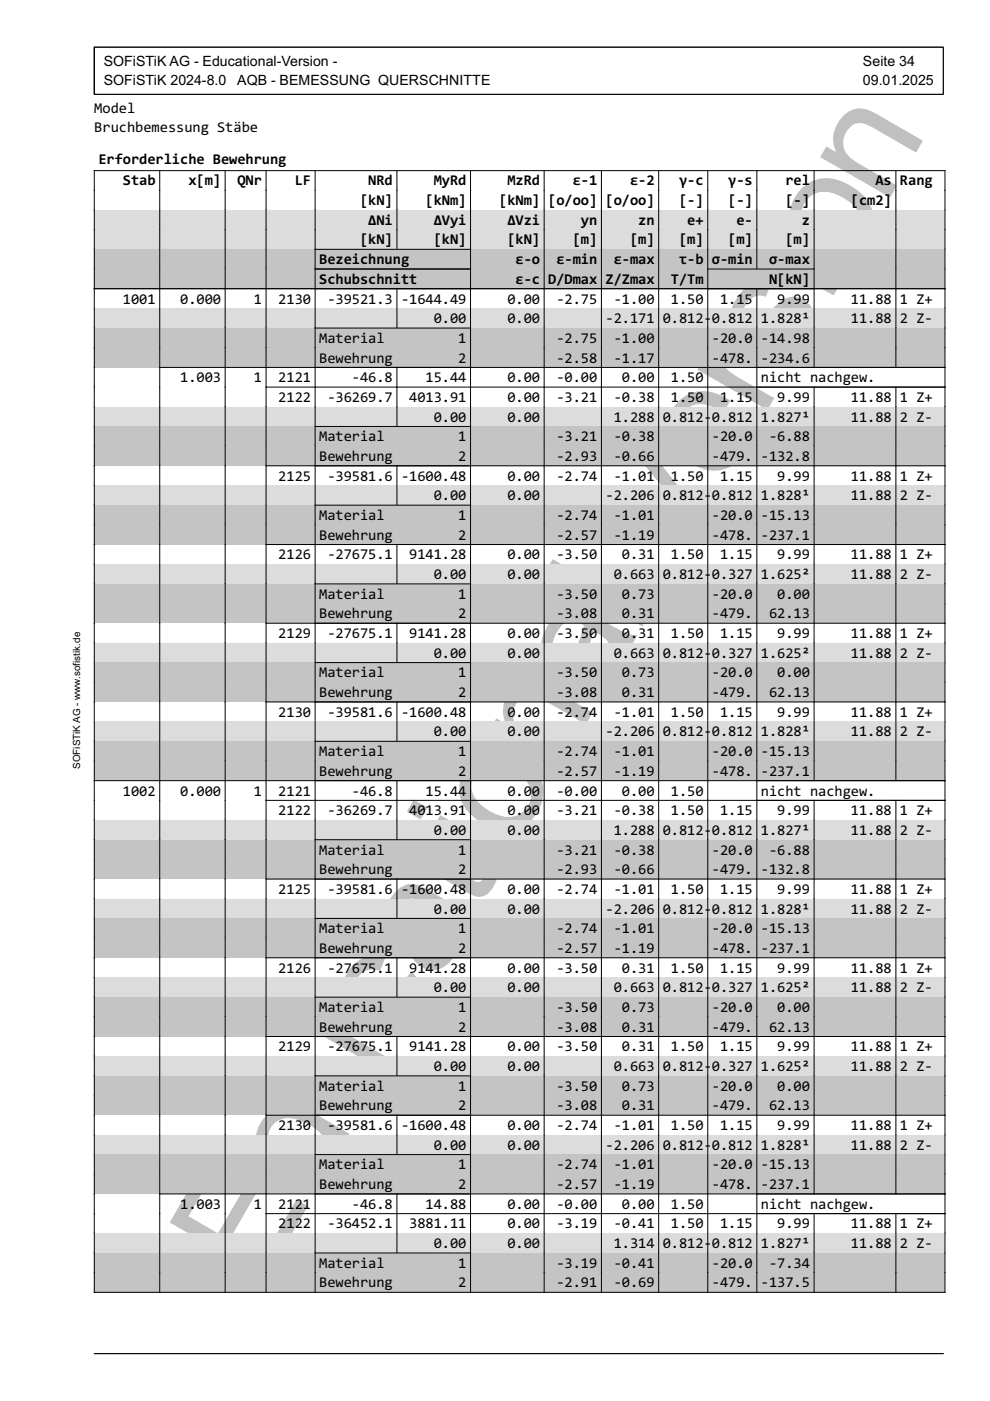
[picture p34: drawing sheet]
<svg xmlns="http://www.w3.org/2000/svg" width="210mm" height="297mm" viewBox="0 0 210 297" stroke-linecap="round" stroke-linejoin="round" font-family="sans-serif">
<defs><g id="words">
<text font-size="33" fill="#c0c0c0" x="55.1" y="273.3" transform="rotate(-60 55.1 273.3)">Educational Version</text>
<g font-size="3.2">
<text x="20" y="24">Model</text>
<text x="20" y="28">Bruchbemessung Stäbe</text>
<text x="20.9" y="34.7">Erforderliche Bewehrung</text>
<text x="26.1" y="39.3">Stab</text>
<text x="39.9" y="39.3">x[m]</text>
<text x="50.3" y="39.3">QNr</text>
<text x="62.5" y="39.3">LF</text>
<text x="78.1" y="39.3">NRd</text>
<text x="92" y="39.3">MyRd</text>
<text x="107.6" y="39.3">MzRd</text>
<text x="121.4" y="39.3">ε-1</text>
<text x="133.6" y="39.3">ε-2</text>
<text x="144" y="39.3">γ-c</text>
<text x="154.4" y="39.3">γ-s</text>
<text x="166.5" y="39.3">rel</text>
<text x="185.6" y="39.3">As</text>
<text x="190.8" y="39.3">Rang</text>
<text x="76.4" y="43.5">[kN]</text>
<text x="78.1" y="47.7">ΔNi</text>
<text x="90.2" y="43.5">[kNm]</text>
<text x="92" y="47.7">ΔVyi</text>
<text x="105.8" y="43.5">[kNm]</text>
<text x="107.6" y="47.7">ΔVzi</text>
<text x="116.2" y="43.5">[o/oo]</text>
<text x="123.2" y="47.7">yn</text>
<text x="128.4" y="43.5">[o/oo]</text>
<text x="135.3" y="47.7">zn</text>
<text x="144" y="43.5">[-]</text>
<text x="145.7" y="47.7">e+</text>
<text x="154.4" y="43.5">[-]</text>
<text x="156.1" y="47.7">e-</text>
<text x="166.5" y="43.5">[-]</text>
<text x="170" y="47.7">z</text>
<text x="180.4" y="43.5">[cm2]</text>
<text x="76.4" y="51.8">[kN]</text>
<text x="92" y="51.8">[kN]</text>
<text x="107.6" y="51.8">[kN]</text>
<text x="121.4" y="51.8">[m]</text>
<text x="133.6" y="51.8">[m]</text>
<text x="144" y="51.8">[m]</text>
<text x="154.4" y="51.8">[m]</text>
<text x="166.5" y="51.8">[m]</text>
<text x="67.7" y="56">Bezeichnung</text>
<text x="109.3" y="56">ε-o</text>
<text x="118" y="56">ε-min</text>
<text x="130.1" y="56">ε-max</text>
<text x="144" y="56">τ-b</text>
<text x="150.9" y="56">σ-min</text>
<text x="163.1" y="56">σ-max</text>
<text x="26.1" y="64.4">1001</text>
<text x="38.2" y="64.4">0.000</text>
<text x="53.8" y="64.4">1</text>
<text x="59" y="64.4">2130</text>
<text x="67.7" y="60.2">Schubschnitt</text>
<text x="69.4" y="64.4">-39521.3</text>
<text x="85" y="64.4">-1644.49</text>
<text x="107.6" y="64.4">0.00</text>
<text x="109.3" y="60.2">ε-c</text>
<text x="116.2" y="60.2">D/Dmax</text>
<text x="118" y="64.4">-2.75</text>
<text x="128.4" y="60.2">Z/Zmax</text>
<text x="130.1" y="64.4">-1.00</text>
<text x="142.3" y="60.2">T/Tm</text>
<text x="142.3" y="64.4">1.50</text>
<text x="152.7" y="64.4">1.15</text>
<text x="163.1" y="60.2">N[kN]</text>
<text x="164.8" y="64.4">9.99</text>
<text x="180.4" y="64.4">11.88</text>
<text x="190.8" y="64.4">1 Z+</text>
<text x="92" y="68.5">0.00</text>
<text x="107.6" y="68.5">0.00</text>
<text x="128.4" y="68.5">-2.171</text>
<text x="140.5" y="68.5">0.812-</text>
<text x="150.9" y="68.5">0.812</text>
<text x="161.3" y="68.5">1.828¹</text>
<text x="180.4" y="68.5">11.88</text>
<text x="190.8" y="68.5">2 Z-</text>
<text x="67.7" y="72.7">Material</text>
<text x="67.7" y="76.9">Bewehrung</text>
<text x="97.2" y="72.7">1</text>
<text x="97.2" y="76.9">2</text>
<text x="118" y="72.7">-2.75</text>
<text x="118" y="76.9">-2.58</text>
<text x="130.1" y="72.7">-1.00</text>
<text x="130.1" y="76.9">-1.17</text>
<text x="150.9" y="72.7">-20.0</text>
<text x="150.9" y="76.9">-478.</text>
<text x="161.3" y="72.7">-14.98</text>
<text x="161.3" y="76.9">-234.6</text>
<text x="38.2" y="81">1.003</text>
<text x="53.8" y="81">1</text>
<text x="59" y="81">2121</text>
<text x="74.6" y="81">-46.8</text>
<text x="90.2" y="81">15.44</text>
<text x="107.6" y="81">0.00</text>
<text x="118" y="81">-0.00</text>
<text x="131.9" y="81">0.00</text>
<text x="142.3" y="81">1.50</text>
<text x="161.3" y="81">nicht nachgew.</text>
<text x="59" y="85.2">2122</text>
<text x="69.4" y="85.2">-36269.7</text>
<text x="86.8" y="85.2">4013.91</text>
<text x="92" y="89.4">0.00</text>
<text x="107.6" y="85.2">0.00</text>
<text x="107.6" y="89.4">0.00</text>
<text x="118" y="85.2">-3.21</text>
<text x="130.1" y="85.2">-0.38</text>
<text x="130.1" y="89.4">1.288</text>
<text x="140.5" y="89.4">0.812-</text>
<text x="142.3" y="85.2">1.50</text>
<text x="150.9" y="89.4">0.812</text>
<text x="152.7" y="85.2">1.15</text>
<text x="161.3" y="89.4">1.827¹</text>
<text x="164.8" y="85.2">9.99</text>
<text x="180.4" y="85.2">11.88</text>
<text x="180.4" y="89.4">11.88</text>
<text x="190.8" y="85.2">1 Z+</text>
<text x="190.8" y="89.4">2 Z-</text>
<text x="67.7" y="93.6">Material</text>
<text x="97.2" y="93.6">1</text>
<text x="118" y="93.6">-3.21</text>
<text x="130.1" y="93.6">-0.38</text>
<text x="150.9" y="93.6">-20.0</text>
<text x="163.1" y="93.6">-6.88</text>
<text x="59" y="101.9">2125</text>
<text x="67.7" y="97.7">Bewehrung</text>
<text x="69.4" y="101.9">-39581.6</text>
<text x="85" y="101.9">-1600.48</text>
<text x="97.2" y="97.7">2</text>
<text x="107.6" y="101.9">0.00</text>
<text x="118" y="97.7">-2.93</text>
<text x="118" y="101.9">-2.74</text>
<text x="130.1" y="97.7">-0.66</text>
<text x="130.1" y="101.9">-1.01</text>
<text x="142.3" y="101.9">1.50</text>
<text x="150.9" y="97.7">-479.</text>
<text x="152.7" y="101.9">1.15</text>
<text x="161.3" y="97.7">-132.8</text>
<text x="164.8" y="101.9">9.99</text>
<text x="180.4" y="101.9">11.88</text>
<text x="190.8" y="101.9">1 Z+</text>
<text x="92" y="106.1">0.00</text>
<text x="107.6" y="106.1">0.00</text>
<text x="128.4" y="106.1">-2.206</text>
<text x="140.5" y="106.1">0.812-</text>
<text x="150.9" y="106.1">0.812</text>
<text x="161.3" y="106.1">1.828¹</text>
<text x="180.4" y="106.1">11.88</text>
<text x="190.8" y="106.1">2 Z-</text>
<text x="67.7" y="110.3">Material</text>
<text x="97.2" y="110.3">1</text>
<text x="118" y="110.3">-2.74</text>
<text x="130.1" y="110.3">-1.01</text>
<text x="150.9" y="110.3">-20.0</text>
<text x="161.3" y="110.3">-15.13</text>
<text x="59" y="118.6">2126</text>
<text x="67.7" y="114.4">Bewehrung</text>
<text x="69.4" y="118.6">-27675.1</text>
<text x="86.8" y="118.6">9141.28</text>
<text x="97.2" y="114.4">2</text>
<text x="107.6" y="118.6">0.00</text>
<text x="118" y="114.4">-2.57</text>
<text x="118" y="118.6">-3.50</text>
<text x="130.1" y="114.4">-1.19</text>
<text x="131.9" y="118.6">0.31</text>
<text x="142.3" y="118.6">1.50</text>
<text x="150.9" y="114.4">-478.</text>
<text x="152.7" y="118.6">1.15</text>
<text x="161.3" y="114.4">-237.1</text>
<text x="164.8" y="118.6">9.99</text>
<text x="180.4" y="118.6">11.88</text>
<text x="190.8" y="118.6">1 Z+</text>
<text x="92" y="122.8">0.00</text>
<text x="107.6" y="122.8">0.00</text>
<text x="130.1" y="122.8">0.663</text>
<text x="140.5" y="122.8">0.812-</text>
<text x="150.9" y="122.8">0.327</text>
<text x="161.3" y="122.8">1.625²</text>
<text x="180.4" y="122.8">11.88</text>
<text x="190.8" y="122.8">2 Z-</text>
<text x="67.7" y="126.9">Material</text>
<text x="67.7" y="131.1">Bewehrung</text>
<text x="97.2" y="126.9">1</text>
<text x="97.2" y="131.1">2</text>
<text x="118" y="126.9">-3.50</text>
<text x="118" y="131.1">-3.08</text>
<text x="131.9" y="126.9">0.73</text>
<text x="131.9" y="131.1">0.31</text>
<text x="150.9" y="126.9">-20.0</text>
<text x="150.9" y="131.1">-479.</text>
<text x="163.1" y="131.1">62.13</text>
<text x="164.8" y="126.9">0.00</text>
<text x="59" y="135.3">2129</text>
<text x="69.4" y="135.3">-27675.1</text>
<text x="86.8" y="135.3">9141.28</text>
<text x="107.6" y="135.3">0.00</text>
<text x="118" y="135.3">-3.50</text>
<text x="131.9" y="135.3">0.31</text>
<text x="142.3" y="135.3">1.50</text>
<text x="152.7" y="135.3">1.15</text>
<text x="164.8" y="135.3">9.99</text>
<text x="180.4" y="135.3">11.88</text>
<text x="190.8" y="135.3">1 Z+</text>
<text x="67.7" y="143.6">Material</text>
<text x="92" y="139.5">0.00</text>
<text x="97.2" y="143.6">1</text>
<text x="107.6" y="139.5">0.00</text>
<text x="118" y="143.6">-3.50</text>
<text x="130.1" y="139.5">0.663</text>
<text x="131.9" y="143.6">0.73</text>
<text x="140.5" y="139.5">0.812-</text>
<text x="150.9" y="139.5">0.327</text>
<text x="150.9" y="143.6">-20.0</text>
<text x="161.3" y="139.5">1.625²</text>
<text x="164.8" y="143.6">0.00</text>
<text x="180.4" y="139.5">11.88</text>
<text x="190.8" y="139.5">2 Z-</text>
<text x="67.7" y="147.8">Bewehrung</text>
<text x="97.2" y="147.8">2</text>
<text x="118" y="147.8">-3.08</text>
<text x="131.9" y="147.8">0.31</text>
<text x="150.9" y="147.8">-479.</text>
<text x="163.1" y="147.8">62.13</text>
<text x="59" y="152">2130</text>
<text x="69.4" y="152">-39581.6</text>
<text x="85" y="152">-1600.48</text>
<text x="107.6" y="152">0.00</text>
<text x="118" y="152">-2.74</text>
<text x="130.1" y="152">-1.01</text>
<text x="142.3" y="152">1.50</text>
<text x="152.7" y="152">1.15</text>
<text x="164.8" y="152">9.99</text>
<text x="180.4" y="152">11.88</text>
<text x="190.8" y="152">1 Z+</text>
<text x="67.7" y="160.3">Material</text>
<text x="92" y="156.1">0.00</text>
<text x="97.2" y="160.3">1</text>
<text x="107.6" y="156.1">0.00</text>
<text x="118" y="160.3">-2.74</text>
<text x="128.4" y="156.1">-2.206</text>
<text x="130.1" y="160.3">-1.01</text>
<text x="140.5" y="156.1">0.812-</text>
<text x="150.9" y="156.1">0.812</text>
<text x="150.9" y="160.3">-20.0</text>
<text x="161.3" y="156.1">1.828¹</text>
<text x="161.3" y="160.3">-15.13</text>
<text x="180.4" y="156.1">11.88</text>
<text x="190.8" y="156.1">2 Z-</text>
<text x="67.7" y="164.5">Bewehrung</text>
<text x="97.2" y="164.5">2</text>
<text x="118" y="164.5">-2.57</text>
<text x="130.1" y="164.5">-1.19</text>
<text x="150.9" y="164.5">-478.</text>
<text x="161.3" y="164.5">-237.1</text>
<text x="26.1" y="168.7">1002</text>
<text x="38.2" y="168.7">0.000</text>
<text x="53.8" y="168.7">1</text>
<text x="59" y="168.7">2121</text>
<text x="59" y="172.8">2122</text>
<text x="69.4" y="172.8">-36269.7</text>
<text x="74.6" y="168.7">-46.8</text>
<text x="86.8" y="172.8">4013.91</text>
<text x="90.2" y="168.7">15.44</text>
<text x="107.6" y="168.7">0.00</text>
<text x="107.6" y="172.8">0.00</text>
<text x="118" y="168.7">-0.00</text>
<text x="118" y="172.8">-3.21</text>
<text x="130.1" y="172.8">-0.38</text>
<text x="131.9" y="168.7">0.00</text>
<text x="142.3" y="168.7">1.50</text>
<text x="142.3" y="172.8">1.50</text>
<text x="152.7" y="172.8">1.15</text>
<text x="161.3" y="168.7">nicht nachgew.</text>
<text x="164.8" y="172.8">9.99</text>
<text x="180.4" y="172.8">11.88</text>
<text x="190.8" y="172.8">1 Z+</text>
<text x="92" y="177">0.00</text>
<text x="107.6" y="177">0.00</text>
<text x="130.1" y="177">1.288</text>
<text x="140.5" y="177">0.812-</text>
<text x="150.9" y="177">0.812</text>
<text x="161.3" y="177">1.827¹</text>
<text x="180.4" y="177">11.88</text>
<text x="190.8" y="177">2 Z-</text>
<text x="67.7" y="181.2">Material</text>
<text x="67.7" y="185.4">Bewehrung</text>
<text x="97.2" y="181.2">1</text>
<text x="97.2" y="185.4">2</text>
<text x="118" y="181.2">-3.21</text>
<text x="118" y="185.4">-2.93</text>
<text x="130.1" y="181.2">-0.38</text>
<text x="130.1" y="185.4">-0.66</text>
<text x="150.9" y="181.2">-20.0</text>
<text x="150.9" y="185.4">-479.</text>
<text x="161.3" y="185.4">-132.8</text>
<text x="163.1" y="181.2">-6.88</text>
<text x="59" y="189.5">2125</text>
<text x="69.4" y="189.5">-39581.6</text>
<text x="85" y="189.5">-1600.48</text>
<text x="107.6" y="189.5">0.00</text>
<text x="118" y="189.5">-2.74</text>
<text x="130.1" y="189.5">-1.01</text>
<text x="142.3" y="189.5">1.50</text>
<text x="152.7" y="189.5">1.15</text>
<text x="164.8" y="189.5">9.99</text>
<text x="180.4" y="189.5">11.88</text>
<text x="190.8" y="189.5">1 Z+</text>
<text x="67.7" y="197.9">Material</text>
<text x="92" y="193.7">0.00</text>
<text x="97.2" y="197.9">1</text>
<text x="107.6" y="193.7">0.00</text>
<text x="118" y="197.9">-2.74</text>
<text x="128.4" y="193.7">-2.206</text>
<text x="130.1" y="197.9">-1.01</text>
<text x="140.5" y="193.7">0.812-</text>
<text x="150.9" y="193.7">0.812</text>
<text x="150.9" y="197.9">-20.0</text>
<text x="161.3" y="193.7">1.828¹</text>
<text x="161.3" y="197.9">-15.13</text>
<text x="180.4" y="193.7">11.88</text>
<text x="190.8" y="193.7">2 Z-</text>
<text x="67.7" y="202">Bewehrung</text>
<text x="97.2" y="202">2</text>
<text x="118" y="202">-2.57</text>
<text x="130.1" y="202">-1.19</text>
<text x="150.9" y="202">-478.</text>
<text x="161.3" y="202">-237.1</text>
<text x="59" y="206.2">2126</text>
<text x="69.4" y="206.2">-27675.1</text>
<text x="86.8" y="206.2">9141.28</text>
<text x="107.6" y="206.2">0.00</text>
<text x="118" y="206.2">-3.50</text>
<text x="131.9" y="206.2">0.31</text>
<text x="142.3" y="206.2">1.50</text>
<text x="152.7" y="206.2">1.15</text>
<text x="164.8" y="206.2">9.99</text>
<text x="180.4" y="206.2">11.88</text>
<text x="190.8" y="206.2">1 Z+</text>
<text x="67.7" y="214.6">Material</text>
<text x="92" y="210.4">0.00</text>
<text x="97.2" y="214.6">1</text>
<text x="107.6" y="210.4">0.00</text>
<text x="118" y="214.6">-3.50</text>
<text x="130.1" y="210.4">0.663</text>
<text x="131.9" y="214.6">0.73</text>
<text x="140.5" y="210.4">0.812-</text>
<text x="150.9" y="210.4">0.327</text>
<text x="150.9" y="214.6">-20.0</text>
<text x="161.3" y="210.4">1.625²</text>
<text x="164.8" y="214.6">0.00</text>
<text x="180.4" y="210.4">11.88</text>
<text x="190.8" y="210.4">2 Z-</text>
<text x="67.7" y="218.7">Bewehrung</text>
<text x="97.2" y="218.7">2</text>
<text x="118" y="218.7">-3.08</text>
<text x="131.9" y="218.7">0.31</text>
<text x="150.9" y="218.7">-479.</text>
<text x="163.1" y="218.7">62.13</text>
<text x="59" y="222.9">2129</text>
<text x="69.4" y="222.9">-27675.1</text>
<text x="86.8" y="222.9">9141.28</text>
<text x="92" y="227.1">0.00</text>
<text x="107.6" y="222.9">0.00</text>
<text x="107.6" y="227.1">0.00</text>
<text x="118" y="222.9">-3.50</text>
<text x="130.1" y="227.1">0.663</text>
<text x="131.9" y="222.9">0.31</text>
<text x="140.5" y="227.1">0.812-</text>
<text x="142.3" y="222.9">1.50</text>
<text x="150.9" y="227.1">0.327</text>
<text x="152.7" y="222.9">1.15</text>
<text x="161.3" y="227.1">1.625²</text>
<text x="164.8" y="222.9">9.99</text>
<text x="180.4" y="222.9">11.88</text>
<text x="180.4" y="227.1">11.88</text>
<text x="190.8" y="222.9">1 Z+</text>
<text x="190.8" y="227.1">2 Z-</text>
<text x="67.7" y="231.2">Material</text>
<text x="97.2" y="231.2">1</text>
<text x="118" y="231.2">-3.50</text>
<text x="131.9" y="231.2">0.73</text>
<text x="150.9" y="231.2">-20.0</text>
<text x="164.8" y="231.2">0.00</text>
<text x="59" y="239.6">2130</text>
<text x="67.7" y="235.4">Bewehrung</text>
<text x="69.4" y="239.6">-39581.6</text>
<text x="85" y="239.6">-1600.48</text>
<text x="97.2" y="235.4">2</text>
<text x="107.6" y="239.6">0.00</text>
<text x="118" y="235.4">-3.08</text>
<text x="118" y="239.6">-2.74</text>
<text x="130.1" y="239.6">-1.01</text>
<text x="131.9" y="235.4">0.31</text>
<text x="142.3" y="239.6">1.50</text>
<text x="150.9" y="235.4">-479.</text>
<text x="152.7" y="239.6">1.15</text>
<text x="163.1" y="235.4">62.13</text>
<text x="164.8" y="239.6">9.99</text>
<text x="180.4" y="239.6">11.88</text>
<text x="190.8" y="239.6">1 Z+</text>
<text x="92" y="243.8">0.00</text>
<text x="107.6" y="243.8">0.00</text>
<text x="128.4" y="243.8">-2.206</text>
<text x="140.5" y="243.8">0.812-</text>
<text x="150.9" y="243.8">0.812</text>
<text x="161.3" y="243.8">1.828¹</text>
<text x="180.4" y="243.8">11.88</text>
<text x="190.8" y="243.8">2 Z-</text>
<text x="67.7" y="247.9">Material</text>
<text x="97.2" y="247.9">1</text>
<text x="118" y="247.9">-2.74</text>
<text x="130.1" y="247.9">-1.01</text>
<text x="150.9" y="247.9">-20.0</text>
<text x="161.3" y="247.9">-15.13</text>
<text x="38.2" y="256.3">1.003</text>
<text x="53.8" y="256.3">1</text>
<text x="59" y="256.3">2121</text>
<text x="67.7" y="252.1">Bewehrung</text>
<text x="74.6" y="256.3">-46.8</text>
<text x="90.2" y="256.3">14.88</text>
<text x="97.2" y="252.1">2</text>
<text x="107.6" y="256.3">0.00</text>
<text x="118" y="252.1">-2.57</text>
<text x="118" y="256.3">-0.00</text>
<text x="130.1" y="252.1">-1.19</text>
<text x="131.9" y="256.3">0.00</text>
<text x="142.3" y="256.3">1.50</text>
<text x="150.9" y="252.1">-478.</text>
<text x="161.3" y="252.1">-237.1</text>
<text x="161.3" y="256.3">nicht nachgew.</text>
<text x="59" y="260.5">2122</text>
<text x="69.4" y="260.5">-36452.1</text>
<text x="86.8" y="260.5">3881.11</text>
<text x="107.6" y="260.5">0.00</text>
<text x="118" y="260.5">-3.19</text>
<text x="130.1" y="260.5">-0.41</text>
<text x="142.3" y="260.5">1.50</text>
<text x="152.7" y="260.5">1.15</text>
<text x="164.8" y="260.5">9.99</text>
<text x="180.4" y="260.5">11.88</text>
<text x="190.8" y="260.5">1 Z+</text>
<text x="67.7" y="268.8">Material</text>
<text x="92" y="264.6">0.00</text>
<text x="97.2" y="268.8">1</text>
<text x="107.6" y="264.6">0.00</text>
<text x="118" y="268.8">-3.19</text>
<text x="130.1" y="264.6">1.314</text>
<text x="130.1" y="268.8">-0.41</text>
<text x="140.5" y="264.6">0.812-</text>
<text x="150.9" y="264.6">0.812</text>
<text x="150.9" y="268.8">-20.0</text>
<text x="161.3" y="264.6">1.827¹</text>
<text x="163.1" y="268.8">-7.34</text>
<text x="180.4" y="264.6">11.88</text>
<text x="190.8" y="264.6">2 Z-</text>
<text x="67.7" y="273">Bewehrung</text>
<text x="97.2" y="273">2</text>
<text x="118" y="273">-2.91</text>
<text x="130.1" y="273">-0.69</text>
<text x="150.9" y="273">-479.</text>
<text x="161.3" y="273">-137.5</text>
</g>
<g font-size="3">
<text x="22" y="14">SOFiSTiK AG - Educational-Version -</text>
<text x="22" y="18">SOFiSTiK 2024-8.0</text>
<text x="50.3" y="18">AQB - BEMESSUNG QUERSCHNITTE</text>
<text x="183" y="14">Seite 34</text>
<text x="183" y="18">09.01.2025</text>
</g>
<text font-size="2.1" x="17" y="163" transform="rotate(-90 17 163)">SOFiSTiK AG - www.sofistik.de</text>
</g></defs>
<g fill="none" stroke="#000" stroke-width=".21">
<path d="M20 10h180v10h-180zM33.9 36.2v8.3M47.7 36.2v8.3M56.4 36.2v8.3M66.8 36.2v8.3M84.2 36.2v8.3M99.8 36.2v8.3M115.4 36.2v8.3M127.5 36.2v8.3M139.7 36.2v8.3M150.1 36.2v8.3M160.5 36.2v8.3"/>
<path d="M172.6 36.2v8.3M189.9 36.2v8.3M20 44.5v-8.3h180.4v8.3M20 287h180"/>
</g>
<path d="M20 44.5h180.4v4.2h-180.4z" fill="#dcdcdc"/>
<g fill="none" stroke="#000" stroke-width=".21">
<path d="M20 44.5v4.2M33.9 44.5v4.2M47.7 44.5v4.2M56.4 44.5v4.2M66.8 44.5v4.2M84.2 44.5v4.2M99.8 44.5v4.2M115.4 44.5v4.2M127.5 44.5v4.2M139.7 44.5v4.2M150.1 44.5v4.2M160.5 44.5v4.2"/>
<path d="M172.6 44.5v4.2M189.9 44.5v4.2M200.4 44.5v4.2"/>
</g>
<path d="M20 48.7h180.4v4.2h-180.4z" fill="#dcdcdc"/>
<g fill="none" stroke="#000" stroke-width=".21">
<path d="M20 48.7v4.2M33.9 48.7v4.2M47.7 48.7v4.2M56.4 48.7v4.2M66.8 48.7v4.2M84.2 48.7v4.2M99.8 48.7v4.2M115.4 48.7v4.2M127.5 48.7v4.2M139.7 48.7v4.2M150.1 48.7v4.2M160.5 48.7v4.2"/>
<path d="M172.6 48.7v4.2M189.9 48.7v4.2M200.4 48.7v4.2"/>
</g>
<path d="M20 52.9h180.4v4.1h-180.4z" fill="#c4c4c4"/>
<g fill="none" stroke="#000" stroke-width=".21">
<path d="M20 52.9v4.1M33.9 52.9v4.1M47.7 52.9v4.1M56.4 52.9v4.1M66.8 57v-4.1h33v4.1M115.4 52.9v4.1M127.5 52.9v4.1M139.7 52.9v4.1M150.1 52.9v4.1M160.5 52.9v4.1M172.6 52.9v4.1M189.9 52.9v4.1"/>
<path d="M200.4 52.9v4.1"/>
</g>
<path d="M20 57h180.4v4.2h-180.4z" fill="#c4c4c4"/>
<g fill="none" stroke="#000" stroke-width=".21">
<path d="M20 57v8.4M33.9 57v8.4M47.7 57v8.4M56.4 57v8.4M115.4 57v8.4M127.5 57v8.4M139.7 57v8.4M189.9 57v8.4M200.4 57v8.4M20 61.2h180.4M66.8 65.4v-8.4h33v8.4M84.2 61.2v4.2"/>
<path d="M150.1 65.4v-8.4h22.5v8.4M160.5 61.2v4.2"/>
</g>
<path d="M20 65.4h180.4v4.2h-180.4z" fill="#dcdcdc"/>
<g fill="none" stroke="#000" stroke-width=".21">
<path d="M20 65.4v4.2M33.9 65.4v4.2M47.7 65.4v4.2M56.4 65.4v4.2M66.8 65.4v4.2M84.2 65.4v4.2M99.8 65.4v4.2M115.4 65.4v4.2M127.5 65.4v4.2M139.7 65.4v4.2M150.1 65.4v4.2M160.5 65.4v4.2"/>
<path d="M172.6 65.4v4.2M189.9 65.4v4.2M200.4 65.4v4.2"/>
</g>
<path d="M20 69.6h180.4v4.1h-180.4z" fill="#c4c4c4"/>
<g fill="none" stroke="#000" stroke-width=".21">
<path d="M20 69.6v4.1M33.9 69.6v4.1M47.7 69.6v4.1M56.4 69.6v4.1M66.8 73.7v-4.1h33v4.1M115.4 69.6v4.1M127.5 69.6v4.1M139.7 69.6v4.1M150.1 69.6v4.1M160.5 69.6v4.1M172.6 69.6v4.1M189.9 69.6v4.1"/>
<path d="M200.4 69.6v4.1"/>
</g>
<path d="M20 73.7h180.4v4.2h-180.4z" fill="#c4c4c4"/>
<g fill="none" stroke="#000" stroke-width=".21">
<path d="M20 73.7v12.5M33.9 73.7v12.5M33.9 77.9h166.5M47.7 73.7v12.5M56.4 73.7v12.5M66.8 73.7v12.5M84.2 77.9v8.3M99.8 73.7v12.5M115.4 73.7v12.5M127.5 73.7v12.5M139.7 73.7v12.5M150.1 73.7v12.5"/>
<path d="M160.5 73.7v12.5M172.6 73.7v4.2M189.9 73.7v4.2M200.4 73.7v12.5M56.4 82.1h144M172.6 82.1v4.1M189.9 82.1v4.1"/>
</g>
<path d="M20 86.2h180.4v4.2h-180.4z" fill="#dcdcdc"/>
<g fill="none" stroke="#000" stroke-width=".21">
<path d="M20 86.2v4.2M33.9 86.2v4.2M47.7 86.2v4.2M56.4 86.2v4.2M66.8 86.2v4.2M84.2 86.2v4.2M99.8 86.2v4.2M115.4 86.2v4.2M127.5 86.2v4.2M139.7 86.2v4.2M150.1 86.2v4.2M160.5 86.2v4.2"/>
<path d="M172.6 86.2v4.2M189.9 86.2v4.2M200.4 86.2v4.2"/>
</g>
<path d="M20 90.4h180.4v4.2h-180.4z" fill="#c4c4c4"/>
<g fill="none" stroke="#000" stroke-width=".21">
<path d="M20 90.4v4.2M33.9 90.4v4.2M47.7 90.4v4.2M56.4 90.4v4.2M66.8 94.6v-4.2h33v4.2M115.4 90.4v4.2M127.5 90.4v4.2M139.7 90.4v4.2M150.1 90.4v4.2M160.5 90.4v4.2M172.6 90.4v4.2M189.9 90.4v4.2"/>
<path d="M200.4 90.4v4.2"/>
</g>
<path d="M20 94.6h180.4v4.2h-180.4z" fill="#c4c4c4"/>
<g fill="none" stroke="#000" stroke-width=".21">
<path d="M20 94.6v8.3M33.9 94.6v8.3M47.7 94.6v8.3M56.4 94.6v8.3M56.4 98.8h144M66.8 94.6v8.3M84.2 98.8v4.1M99.8 94.6v8.3M115.4 94.6v8.3M127.5 94.6v8.3M139.7 94.6v8.3M150.1 94.6v8.3"/>
<path d="M160.5 94.6v8.3M172.6 94.6v8.3M189.9 94.6v8.3M200.4 94.6v8.3"/>
</g>
<path d="M20 102.9h180.4v4.2h-180.4z" fill="#dcdcdc"/>
<g fill="none" stroke="#000" stroke-width=".21">
<path d="M20 102.9v4.2M33.9 102.9v4.2M47.7 102.9v4.2M56.4 102.9v4.2M66.8 102.9v4.2M84.2 102.9v4.2M99.8 102.9v4.2M115.4 102.9v4.2M127.5 102.9v4.2M139.7 102.9v4.2M150.1 102.9v4.2M160.5 102.9v4.2"/>
<path d="M172.6 102.9v4.2M189.9 102.9v4.2M200.4 102.9v4.2"/>
</g>
<path d="M20 107.1h180.4v4.2h-180.4z" fill="#c4c4c4"/>
<g fill="none" stroke="#000" stroke-width=".21">
<path d="M20 107.1v4.2M33.9 107.1v4.2M47.7 107.1v4.2M56.4 107.1v4.2M66.8 111.3v-4.2h33v4.2M115.4 107.1v4.2M127.5 107.1v4.2M139.7 107.1v4.2M150.1 107.1v4.2M160.5 107.1v4.2M172.6 107.1v4.2M189.9 107.1v4.2"/>
<path d="M200.4 107.1v4.2"/>
</g>
<path d="M20 111.3h180.4v4.2h-180.4z" fill="#c4c4c4"/>
<g fill="none" stroke="#000" stroke-width=".21">
<path d="M20 111.3v8.3M33.9 111.3v8.3M47.7 111.3v8.3M56.4 111.3v8.3M56.4 115.5h144M66.8 111.3v8.3M84.2 115.5v4.1M99.8 111.3v8.3M115.4 111.3v8.3M127.5 111.3v8.3M139.7 111.3v8.3M150.1 111.3v8.3"/>
<path d="M160.5 111.3v8.3M172.6 111.3v8.3M189.9 111.3v8.3M200.4 111.3v8.3"/>
</g>
<path d="M20 119.6h180.4v4.2h-180.4z" fill="#dcdcdc"/>
<g fill="none" stroke="#000" stroke-width=".21">
<path d="M20 119.6v4.2M33.9 119.6v4.2M47.7 119.6v4.2M56.4 119.6v4.2M66.8 119.6v4.2M84.2 119.6v4.2M99.8 119.6v4.2M115.4 119.6v4.2M127.5 119.6v4.2M139.7 119.6v4.2M150.1 119.6v4.2M160.5 119.6v4.2"/>
<path d="M172.6 119.6v4.2M189.9 119.6v4.2M200.4 119.6v4.2"/>
</g>
<path d="M20 123.8h180.4v4.2h-180.4z" fill="#c4c4c4"/>
<g fill="none" stroke="#000" stroke-width=".21">
<path d="M20 123.8v4.2M33.9 123.8v4.2M47.7 123.8v4.2M56.4 123.8v4.2M66.8 128v-4.2h33v4.2M115.4 123.8v4.2M127.5 123.8v4.2M139.7 123.8v4.2M150.1 123.8v4.2M160.5 123.8v4.2M172.6 123.8v4.2M189.9 123.8v4.2"/>
<path d="M200.4 123.8v4.2"/>
</g>
<path d="M20 128h180.4v4.1h-180.4z" fill="#c4c4c4"/>
<g fill="none" stroke="#000" stroke-width=".21">
<path d="M20 128v8.3M33.9 128v8.3M47.7 128v8.3M56.4 128v8.3M56.4 132.1h144M66.8 128v8.3M84.2 132.1v4.2M99.8 128v8.3M115.4 128v8.3M127.5 128v8.3M139.7 128v8.3M150.1 128v8.3"/>
<path d="M160.5 128v8.3M172.6 128v8.3M189.9 128v8.3M200.4 128v8.3"/>
</g>
<path d="M20 136.3h180.4v4.2h-180.4z" fill="#dcdcdc"/>
<g fill="none" stroke="#000" stroke-width=".21">
<path d="M20 136.3v4.2M33.9 136.3v4.2M47.7 136.3v4.2M56.4 136.3v4.2M66.8 136.3v4.2M84.2 136.3v4.2M99.8 136.3v4.2M115.4 136.3v4.2M127.5 136.3v4.2M139.7 136.3v4.2M150.1 136.3v4.2M160.5 136.3v4.2"/>
<path d="M172.6 136.3v4.2M189.9 136.3v4.2M200.4 136.3v4.2"/>
</g>
<path d="M20 140.5h180.4v4.2h-180.4z" fill="#c4c4c4"/>
<g fill="none" stroke="#000" stroke-width=".21">
<path d="M20 140.5v4.2M33.9 140.5v4.2M47.7 140.5v4.2M56.4 140.5v4.2M66.8 144.7v-4.2h33v4.2M115.4 140.5v4.2M127.5 140.5v4.2M139.7 140.5v4.2M150.1 140.5v4.2M160.5 140.5v4.2M172.6 140.5v4.2M189.9 140.5v4.2"/>
<path d="M200.4 140.5v4.2"/>
</g>
<path d="M20 144.7h180.4v4.1h-180.4z" fill="#c4c4c4"/>
<g fill="none" stroke="#000" stroke-width=".21">
<path d="M20 144.7v8.3M33.9 144.7v8.3M47.7 144.7v8.3M56.4 144.7v8.3M56.4 148.8h144M66.8 144.7v8.3M84.2 148.8v4.2M99.8 144.7v8.3M115.4 144.7v8.3M127.5 144.7v8.3M139.7 144.7v8.3M150.1 144.7v8.3"/>
<path d="M160.5 144.7v8.3M172.6 144.7v8.3M189.9 144.7v8.3M200.4 144.7v8.3"/>
</g>
<path d="M20 153h180.4v4.2h-180.4z" fill="#dcdcdc"/>
<g fill="none" stroke="#000" stroke-width=".21">
<path d="M20 153v4.2M33.9 153v4.2M47.7 153v4.2M56.4 153v4.2M66.8 153v4.2M84.2 153v4.2M99.8 153v4.2M115.4 153v4.2M127.5 153v4.2M139.7 153v4.2M150.1 153v4.2M160.5 153v4.2"/>
<path d="M172.6 153v4.2M189.9 153v4.2M200.4 153v4.2"/>
</g>
<path d="M20 157.2h180.4v4.1h-180.4z" fill="#c4c4c4"/>
<g fill="none" stroke="#000" stroke-width=".21">
<path d="M20 157.2v4.1M33.9 157.2v4.1M47.7 157.2v4.1M56.4 157.2v4.1M115.4 157.2v4.1M127.5 157.2v4.1M139.7 157.2v4.1M150.1 157.2v4.1M160.5 157.2v4.1M172.6 157.2v4.1M189.9 157.2v4.1M200.4 157.2v4.1"/>
<path d="M66.8 161.3v-4.1h33v4.1"/>
</g>
<path d="M20 161.3h180.4v4.2h-180.4z" fill="#c4c4c4"/>
<g fill="none" stroke="#000" stroke-width=".21">
<path d="M20 161.3v12.6M20 165.5h180.4M33.9 161.3v12.6M47.7 161.3v12.6M56.4 161.3v12.6M56.4 169.7h144M66.8 161.3v12.6M84.2 165.5v8.4M99.8 161.3v12.6M115.4 161.3v12.6M127.5 161.3v12.6M139.7 161.3v12.6"/>
<path d="M150.1 161.3v12.6M160.5 161.3v12.6M172.6 161.3v4.2M172.6 169.7v4.2M189.9 161.3v4.2M189.9 169.7v4.2M200.4 161.3v12.6"/>
</g>
<path d="M20 173.9h180.4v4.1h-180.4z" fill="#dcdcdc"/>
<g fill="none" stroke="#000" stroke-width=".21">
<path d="M20 173.9v4.1M33.9 173.9v4.1M47.7 173.9v4.1M56.4 173.9v4.1M66.8 173.9v4.1M84.2 173.9v4.1M99.8 173.9v4.1M115.4 173.9v4.1M127.5 173.9v4.1M139.7 173.9v4.1M150.1 173.9v4.1M160.5 173.9v4.1"/>
<path d="M172.6 173.9v4.1M189.9 173.9v4.1M200.4 173.9v4.1"/>
</g>
<path d="M20 178h180.4v4.2h-180.4z" fill="#c4c4c4"/>
<g fill="none" stroke="#000" stroke-width=".21">
<path d="M20 178v4.2M33.9 178v4.2M47.7 178v4.2M56.4 178v4.2M115.4 178v4.2M127.5 178v4.2M139.7 178v4.2M150.1 178v4.2M160.5 178v4.2M172.6 178v4.2M189.9 178v4.2M200.4 178v4.2"/>
<path d="M66.8 182.2v-4.2h33v4.2"/>
</g>
<path d="M20 182.2h180.4v4.2h-180.4z" fill="#c4c4c4"/>
<g fill="none" stroke="#000" stroke-width=".21">
<path d="M20 182.2v8.4M33.9 182.2v8.4M47.7 182.2v8.4M56.4 182.2v8.4M56.4 186.4h144M66.8 182.2v8.4M84.2 186.4v4.2M99.8 182.2v8.4M115.4 182.2v8.4M127.5 182.2v8.4M139.7 182.2v8.4M150.1 182.2v8.4"/>
<path d="M160.5 182.2v8.4M172.6 182.2v8.4M189.9 182.2v8.4M200.4 182.2v8.4"/>
</g>
<path d="M20 190.6h180.4v4.1h-180.4z" fill="#dcdcdc"/>
<g fill="none" stroke="#000" stroke-width=".21">
<path d="M20 190.6v4.1M33.9 190.6v4.1M47.7 190.6v4.1M56.4 190.6v4.1M66.8 190.6v4.1M84.2 190.6v4.1M99.8 190.6v4.1M115.4 190.6v4.1M127.5 190.6v4.1M139.7 190.6v4.1M150.1 190.6v4.1M160.5 190.6v4.1"/>
<path d="M172.6 190.6v4.1M189.9 190.6v4.1M200.4 190.6v4.1"/>
</g>
<path d="M20 194.7h180.4v4.2h-180.4z" fill="#c4c4c4"/>
<g fill="none" stroke="#000" stroke-width=".21">
<path d="M20 194.7v4.2M33.9 194.7v4.2M47.7 194.7v4.2M56.4 194.7v4.2M66.8 198.9v-4.2h33v4.2M115.4 194.7v4.2M127.5 194.7v4.2M139.7 194.7v4.2M150.1 194.7v4.2M160.5 194.7v4.2M172.6 194.7v4.2M189.9 194.7v4.2"/>
<path d="M200.4 194.7v4.2"/>
</g>
<path d="M20 198.9h180.4v4.2h-180.4z" fill="#c4c4c4"/>
<g fill="none" stroke="#000" stroke-width=".21">
<path d="M20 198.9v8.3M33.9 198.9v8.3M47.7 198.9v8.3M56.4 198.9v8.3M66.8 198.9v8.3M99.8 198.9v8.3M115.4 198.9v8.3M127.5 198.9v8.3M139.7 198.9v8.3M150.1 198.9v8.3M160.5 198.9v8.3M172.6 198.9v8.3"/>
<path d="M189.9 198.9v8.3M200.4 198.9v8.3M56.4 203.1h144M84.2 203.1v4.1"/>
</g>
<path d="M20 207.2h180.4v4.2h-180.4z" fill="#dcdcdc"/>
<g fill="none" stroke="#000" stroke-width=".21">
<path d="M20 207.2v4.2M33.9 207.2v4.2M47.7 207.2v4.2M56.4 207.2v4.2M66.8 207.2v4.2M84.2 207.2v4.2M99.8 207.2v4.2M115.4 207.2v4.2M127.5 207.2v4.2M139.7 207.2v4.2M150.1 207.2v4.2M160.5 207.2v4.2"/>
<path d="M172.6 207.2v4.2M189.9 207.2v4.2M200.4 207.2v4.2"/>
</g>
<path d="M20 211.4h180.4v4.2h-180.4z" fill="#c4c4c4"/>
<g fill="none" stroke="#000" stroke-width=".21">
<path d="M20 211.4v4.2M33.9 211.4v4.2M47.7 211.4v4.2M56.4 211.4v4.2M66.8 215.6v-4.2h33v4.2M115.4 211.4v4.2M127.5 211.4v4.2M139.7 211.4v4.2M150.1 211.4v4.2M160.5 211.4v4.2M172.6 211.4v4.2M189.9 211.4v4.2"/>
<path d="M200.4 211.4v4.2"/>
</g>
<path d="M20 215.6h180.4v4.2h-180.4z" fill="#c4c4c4"/>
<g fill="none" stroke="#000" stroke-width=".21">
<path d="M20 215.6v8.3M33.9 215.6v8.3M47.7 215.6v8.3M56.4 215.6v8.3M56.4 219.8h144M66.8 215.6v8.3M84.2 219.8v4.1M99.8 215.6v8.3M115.4 215.6v8.3M127.5 215.6v8.3M139.7 215.6v8.3M150.1 215.6v8.3"/>
<path d="M160.5 215.6v8.3M172.6 215.6v8.3M189.9 215.6v8.3M200.4 215.6v8.3"/>
</g>
<path d="M20 223.9h180.4v4.2h-180.4z" fill="#dcdcdc"/>
<g fill="none" stroke="#000" stroke-width=".21">
<path d="M20 223.9v4.2M33.9 223.9v4.2M47.7 223.9v4.2M56.4 223.9v4.2M66.8 223.9v4.2M84.2 223.9v4.2M99.8 223.9v4.2M115.4 223.9v4.2M127.5 223.9v4.2M139.7 223.9v4.2M150.1 223.9v4.2M160.5 223.9v4.2"/>
<path d="M172.6 223.9v4.2M189.9 223.9v4.2M200.4 223.9v4.2"/>
</g>
<path d="M20 228.1h180.4v4.2h-180.4z" fill="#c4c4c4"/>
<g fill="none" stroke="#000" stroke-width=".21">
<path d="M20 228.1v4.2M33.9 228.1v4.2M47.7 228.1v4.2M56.4 228.1v4.2M66.8 232.3v-4.2h33v4.2M115.4 228.1v4.2M127.5 228.1v4.2M139.7 228.1v4.2M150.1 228.1v4.2M160.5 228.1v4.2M172.6 228.1v4.2M189.9 228.1v4.2"/>
<path d="M200.4 228.1v4.2"/>
</g>
<path d="M20 232.3h180.4v4.1h-180.4z" fill="#c4c4c4"/>
<g fill="none" stroke="#000" stroke-width=".21">
<path d="M20 232.3v8.3M33.9 232.3v8.3M47.7 232.3v8.3M56.4 232.3v8.3M56.4 236.4h144M66.8 232.3v8.3M84.2 236.4v4.2M99.8 232.3v8.3M115.4 232.3v8.3M127.5 232.3v8.3M139.7 232.3v8.3M150.1 232.3v8.3"/>
<path d="M160.5 232.3v8.3M172.6 232.3v8.3M189.9 232.3v8.3M200.4 232.3v8.3"/>
</g>
<path d="M20 240.6h180.4v4.2h-180.4z" fill="#dcdcdc"/>
<g fill="none" stroke="#000" stroke-width=".21">
<path d="M20 240.6v4.2M33.9 240.6v4.2M47.7 240.6v4.2M56.4 240.6v4.2M66.8 240.6v4.2M84.2 240.6v4.2M99.8 240.6v4.2M115.4 240.6v4.2M127.5 240.6v4.2M139.7 240.6v4.2M150.1 240.6v4.2M160.5 240.6v4.2"/>
<path d="M172.6 240.6v4.2M189.9 240.6v4.2M200.4 240.6v4.2"/>
</g>
<path d="M20 244.8h180.4v4.2h-180.4z" fill="#c4c4c4"/>
<g fill="none" stroke="#000" stroke-width=".21">
<path d="M20 244.8v4.2M33.9 244.8v4.2M47.7 244.8v4.2M56.4 244.8v4.2M66.8 249v-4.2h33v4.2M115.4 244.8v4.2M127.5 244.8v4.2M139.7 244.8v4.2M150.1 244.8v4.2M160.5 244.8v4.2M172.6 244.8v4.2M189.9 244.8v4.2"/>
<path d="M200.4 244.8v4.2"/>
</g>
<path d="M20 249h180.4v4.1h-180.4z" fill="#c4c4c4"/>
<g fill="none" stroke="#000" stroke-width=".21">
<path d="M20 249v12.5M33.9 249v12.5M33.9 253.1h166.5M47.7 249v12.5M56.4 249v12.5M56.4 257.3h144M66.8 249v12.5M84.2 253.1v8.4M99.8 249v12.5M115.4 249v12.5M127.5 249v12.5M139.7 249v12.5"/>
<path d="M150.1 249v12.5M160.5 249v12.5M172.6 249v4.1M172.6 257.3v4.2M189.9 249v4.1M189.9 257.3v4.2M200.4 249v12.5"/>
</g>
<path d="M20 261.5h180.4v4.2h-180.4z" fill="#dcdcdc"/>
<g fill="none" stroke="#000" stroke-width=".21">
<path d="M20 261.5v4.2M33.9 261.5v4.2M47.7 261.5v4.2M56.4 261.5v4.2M66.8 261.5v4.2M84.2 261.5v4.2M99.8 261.5v4.2M115.4 261.5v4.2M127.5 261.5v4.2M139.7 261.5v4.2M150.1 261.5v4.2M160.5 261.5v4.2"/>
<path d="M172.6 261.5v4.2M189.9 261.5v4.2M200.4 261.5v4.2"/>
</g>
<path d="M20 265.7h180.4v4.1h-180.4z" fill="#c4c4c4"/>
<g fill="none" stroke="#000" stroke-width=".21">
<path d="M20 265.7v4.1M33.9 265.7v4.1M47.7 265.7v4.1M56.4 265.7v4.1M66.8 269.8v-4.1h33v4.1M115.4 265.7v4.1M127.5 265.7v4.1M139.7 265.7v4.1M150.1 265.7v4.1M160.5 265.7v4.1M172.6 265.7v4.1M189.9 265.7v4.1"/>
<path d="M200.4 265.7v4.1"/>
</g>
<path d="M20 269.8h180.4v4.2h-180.4z" fill="#c4c4c4"/>
<g fill="none" stroke="#000" stroke-width=".21">
<path d="M20 269.8v4.2h180.4v-4.2M33.9 269.8v4.2M47.7 269.8v4.2M56.4 269.8v4.2M66.8 269.8v4.2M99.8 269.8v4.2M115.4 269.8v4.2M127.5 269.8v4.2M139.7 269.8v4.2M150.1 269.8v4.2M160.5 269.8v4.2M172.6 269.8v4.2"/>
<path d="M189.9 269.8v4.2"/>
</g>
<use href="#words"/>
</svg>
